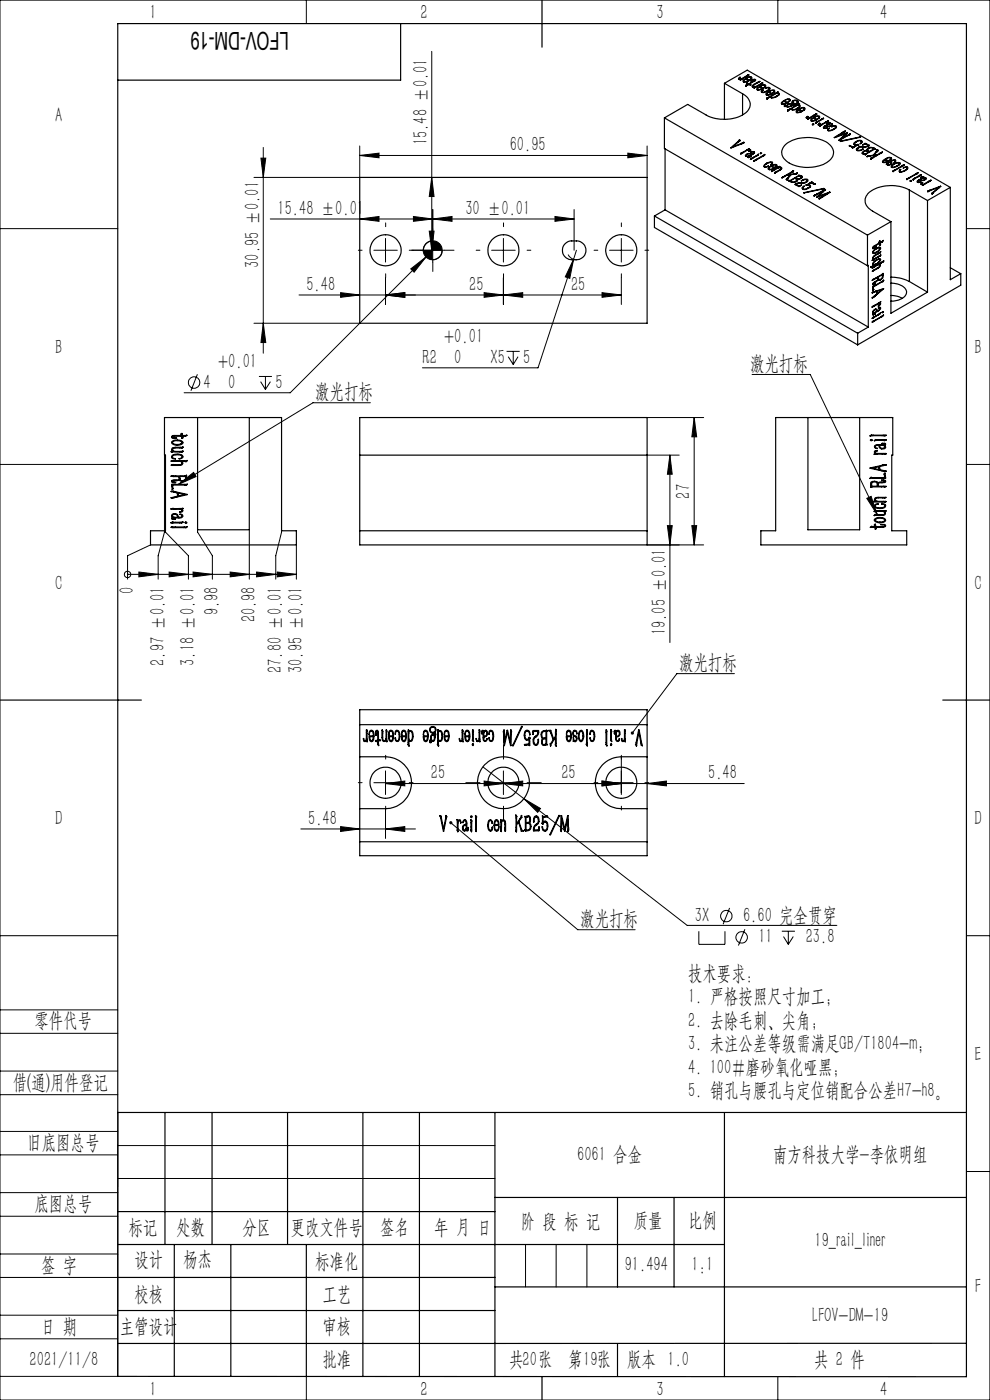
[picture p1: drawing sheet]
<svg xmlns="http://www.w3.org/2000/svg" width="210mm" height="297mm" viewBox="0 0 210 297" stroke-linecap="round" stroke-linejoin="round" font-family="sans-serif">
<defs><g id="words">
<text font-size="5.2" x="61.3" y="6.9" transform="rotate(-180 61.3 6.9)">LFOV-DM-19</text>
<g font-size="4.4">
<text x="31.7" y="4.1">1</text>
<text x="89.2" y="4.1">2</text>
<text x="139.2" y="4.1">3</text>
<text x="186.7" y="4.1">4</text>
<text x="11.7" y="25.9">A</text>
<text x="206.7" y="25.9">A</text>
<text x="90.7" y="30.8" transform="rotate(-90 90.7 30.8)">15.48 ±0.01</text>
<text x="108.1" y="32.1">60.95</text>
<text x="58.9" y="45.6">15.48 ±0.01</text>
<text x="98.7" y="45.6">30 ±0.01</text>
<text x="55" y="56.8" transform="rotate(-90 55 56.8)">30.95 ±0.01</text>
<text x="65" y="61.7">5.48</text>
<text x="99.5" y="61.7">25</text>
<text x="121.1" y="61.7">25</text>
<text x="11.7" y="75.1">B</text>
<text x="89.6" y="77.1">R2</text>
<text x="94.2" y="72.8">+0.01</text>
<text x="96.4" y="77.1">0</text>
<text x="104" y="77.1">X5</text>
<text x="111" y="77.1">5</text>
<text x="206.7" y="75.1">B</text>
<text x="43.2" y="82.4">4</text>
<text x="46.3" y="78.1">+0.01</text>
<text x="48.4" y="82.4">0</text>
<text x="58.5" y="82.4">5</text>
<text x="159.1" y="78.5">激光打标</text>
<text x="66.9" y="84.5">激光打标</text>
<text x="146.4" y="105.8" transform="rotate(-90 146.4 105.8)">27</text>
<text x="11.7" y="125.1">C</text>
<text x="28.4" y="125.9" transform="rotate(-90 28.4 125.9)">0</text>
<text x="206.7" y="125.1">C</text>
<text x="46.4" y="130.5" transform="rotate(-90 46.4 130.5)">9.98</text>
<text x="54.2" y="132.1" transform="rotate(-90 54.2 132.1)">20.98</text>
<text x="141.2" y="134.8" transform="rotate(-90 141.2 134.8)">19.05 ±0.01</text>
<text x="34.9" y="141.3" transform="rotate(-90 34.9 141.3)">2.97 ±0.01</text>
<text x="41.3" y="141.3" transform="rotate(-90 41.3 141.3)">3.18 ±0.01</text>
<text x="59.8" y="142.8" transform="rotate(-90 59.8 142.8)">27.80 ±0.01</text>
<text x="64.2" y="142.8" transform="rotate(-90 64.2 142.8)">30.95 ±0.01</text>
<text x="144" y="142">激光打标</text>
<text x="91.4" y="165.3">25</text>
<text x="119.1" y="165.3">25</text>
<text x="150.2" y="165.3">5.48</text>
<text x="11.7" y="175.1">D</text>
<text x="65.4" y="175">5.48</text>
<text x="206.7" y="175.1">D</text>
<text x="123.1" y="196.3">激光打标</text>
<text x="147.4" y="195.6">3X</text>
<text x="157.6" y="195.6">6.60 完全贯穿</text>
<text x="160.9" y="200.1">11</text>
<text x="170.9" y="200.1">23.8</text>
<text x="145.9" y="207.8">技术要求：</text>
<text x="145.9" y="212.8">1. 严格按照尺寸加工；</text>
<text x="7.3" y="217.9">零件代号</text>
<text x="145.9" y="217.8">2. 去除毛刺、尖角；</text>
<text x="145.9" y="222.8">3. 未注公差等级需满足GB/T1804-m;</text>
<text x="145.9" y="227.8">4. 100#磨砂氧化哑黑;</text>
<text x="206.7" y="225.1">E</text>
<text x="2.7" y="231">借(通)用件登记</text>
<text x="145.9" y="232.8">5. 销孔与腰孔与定位销配合公差H7-h8。</text>
<text x="5.8" y="243.7">旧底图总号</text>
<text x="122.4" y="246.2">6061 合金</text>
<text x="164" y="246.2">南方科技大学-李依明组</text>
<text x="7.3" y="256.8">底图总号</text>
<text x="27.2" y="261.9">标记</text>
<text x="37.4" y="261.9">处数</text>
<text x="51.5" y="261.9">分区</text>
<text x="61.7" y="261.9">更改文件号</text>
<text x="80.6" y="261.9">签名</text>
<text x="92.1" y="261.9">年 月 日</text>
<text x="110.5" y="260.4">阶 段 标 记</text>
<text x="134.4" y="260.4">质量</text>
<text x="145.9" y="260.4">比例</text>
<text x="8.7" y="269.8">签 字</text>
<text x="28.5" y="268.7">设计</text>
<text x="38.9" y="268.7">杨杰</text>
<text x="66.9" y="269">标准化</text>
<text x="132.5" y="269.7">91.494</text>
<text x="146.7" y="269.7">1:1</text>
<text x="172.8" y="264.6">19_rail_liner</text>
<text x="28.5" y="275.9">校核</text>
<text x="68.4" y="275.9">工艺</text>
<text x="206.8" y="274.4">F</text>
<text x="172.3" y="280.6">LFOV-DM-19</text>
<text x="8.7" y="282.9">日 期</text>
<text x="25.4" y="282.9">主管设计</text>
<text x="68.4" y="282.8">审核</text>
<text x="6.3" y="289.9">2021/11/8</text>
<text x="68.4" y="289.9">批准</text>
<text x="108" y="289.9">共 张</text>
<text x="110.8" y="289.9">20</text>
<text x="120.5" y="289.9">第 张</text>
<text x="123.7" y="289.9">19</text>
<text x="133" y="289.9">版本 1.0</text>
<text x="172.7" y="289.9">共 2 件</text>
<text x="31.7" y="296.2">1</text>
<text x="89.2" y="296.2">2</text>
<text x="139.2" y="296.2">3</text>
<text x="186.7" y="296.2">4</text>
</g>
</g></defs>
<g fill="none" stroke="#000" stroke-width=".21">
<path d="M0 0h210v297h-210zM65 0v5M91.6 10.9v42.2M165 0v5M55.4 33.5h1l-.6 4.1zM55.8 31.3v43.6M76.3 33l4.1-.5v1zM76.3 31v6.6h-22.4M76.3 33h61M91.6 37.6l.5 4.1h-1zM133.2 32.5l4.1 .5-4.1 .5zM137.3 31v6.6"/>
<path d="M0 48.5h25M76.3 46.5l4.1-.6v1.1zM79.3 53.1h5M81.8 58.9v5.7M81.8 50.6v5M87.1 57l3.3-2.5-2.6 3.2zM87.6 53.1h6.7M87.7 45.9l4.1 .6-4.1 .5zM91.1 49h1l-.5 4.1zM91.8 46.5l4.1-.6v1.1zM91.8 44.4v11.2M91.8 51.1h-.2a2 2 0 0 0-1.8 2"/>
<path d="M93.2 51.7l-31.6 31.6h-22.5M93.8 53.1a2.04 2.04 0 0 1-2 2M104.3 53.1h5M106.8 58.9v5.7M106.8 50.6v5M117.7 45.9l4.1 .6-4.1 .5zM120.5 54a1.96 1.96 0 0 0 1.8 1.1M121.7 55l-.8 4.1-1-.4zM121.7 55l-7.6 23h-24.5M121.8 46.5h-64.5M121.8 44.4v8.7M122.3 53.1l-.6 1.9"/>
<path d="M129.3 53.1h5M131.8 58.9v5.7M131.8 50.6v5M205 48.5h5M41.9 79.4l-1.4 3.5M53.9 68.6h22.4M54.9 79.9h2.8M55.8 68.6l.6 4.1h-1zM56.3 79.9v2.7M63.4 62.6h68.4M72.2 62.1l4.1 .5-4.1 .5zM81.8 62.6l4.1-.5v1z"/>
<path d="M102.7 62.1l4.1 .5-4.1 .5zM106.8 62.6l4.1-.5v1zM107.5 74.5h2.7M107.8 75.7l1.1 1.6M108.9 74.5v2.8M109.9 75.7l-1 1.6M127.7 62.1l4.1 .5-4.1 .5zM159.5 79.4h12.4l14.2 29.8M0 98.5h25M34.9 96.6v16.3l-1.4 5v5M55.3 81l1 1.6M57.4 81l-1.1 1.6"/>
<path d="M78.6 85.4h-12.2l-28.5 17.4M137.3 88.6h12M137.3 96.6h6.8M142.1 96.6l.5 4h-1zM142.1 96.6v39.7M147.2 88.6l.6 4.1h-1zM147.2 88.6v27M205 98.5h5M31.9 115.6l-4.8 2.3v5M35.1 112.6v.3l4.9 5v5M37.9 102.8l3.2-2.6 .5 .9zM41.9 112.4v.5l3.1 5v5"/>
<path d="M52.9 112.4v10.5M59.7 112.6l-1.2 5.3v5M62.9 115.6v7.3M137.3 115.6h12M141.6 111.5h1l-.5 4.1zM146.8 111.5h1l-.6 4.1zM183.9 105.7l.9-.4 1.3 3.9zM27.1 121.8h.1M27.1 121.8h35.8M29.5 121.4l4 .4-4 .6zM35.9 121.4l4.1 .4-4.1 .6zM41 121.4l4 .4-4 .6z"/>
<path d="M48.8 121.4l4.1 .4-4.1 .6zM54.4 121.4l4.1 .4-4.1 .6zM58.8 121.4l4.1 .4-4.1 .6zM155.8 142.9h-12.2l-9.5 12.6M63.8 175.9h24.3M72.2 175.4l4.1 .5-4.1 .5zM79.3 166h5M81.8 163.5v5.1M81.8 166.2l4.1-.5v1zM81.8 175.9l4.1-.5v1zM81.8 171.6v6.3M81.8 166.2h76.1"/>
<path d="M95.6 174.6l27 22.6h12.1M102.4 162.7l43.4 33.6h31.7M102.7 165.7l4.1 .5-4.1 .5zM104.3 166h5M106.8 166.2l4.1-.5v1zM106.8 163.5v5.1M111.1 169.4l3.6 2.1-.6 .8zM127.7 165.7l4.1 .5-4.1 .5zM129.3 166h5M131.8 160.5v8.1M137.3 166.2l4.1-.5v1zM0 198.5h25"/>
<path d="M148.2 197.6v2.7h5.6v-2.7M154.8 192.6l-1.4 3.5M158 197.1l-1.4 3.5M165.8 197.6h2.8M166.2 198.7l1 1.6M167.2 197.6v2.7M168.3 198.7l-1.1 1.6M205 198.5h5M0 214.2h25M0 219.2h25M0 232.2h25M0 227.2h25"/>
<path d="M25 236v56h-25M0 245h25M0 240h25M0 258h25M0 253h25M25 243h80M25 250h80M205 248.5h5M0 271h25M0 266h25M0 279h25M111.5 264v9"/>
<path d="M118 264v9M124.5 264v9M0 284h25M65 292.1v4.9M153.7 292h.1M165 292v5"/>
<circle cx="41.2" cy="81.2" r="1.21"/>
<circle cx="27.1" cy="121.9" r=".68"/>
<circle cx="154.1" cy="194.3" r="1.22"/>
<circle cx="157.3" cy="198.9" r="1.22"/>
</g>
<g fill="none" stroke="#000" stroke-width=".21" stroke-dasharray="30.5 1.3 1.3 1.3">
<path d="M76.8 53.1h-.8M81.8 48.1v-.8M81.8 58.1v.8M86.8 53.1h.8M89.3 53.1h-2M91.8 50.6v-2M91.8 55.6v2M94.3 53.1h2M101.8 53.1h-.8M106.8 48.1v-.8M106.8 58.1v.8M111.8 53.1h.8"/>
<path d="M126.8 53.1h-.8M131.8 48.1v-.8M131.8 58.1v.8M136.8 53.1h.8M76.8 166h-.8M81.8 161v-.8M81.8 171v.8M86.8 166h.8M101.8 166h-3M106.8 161v-3M106.8 171v3M111.8 166h3"/>
<path d="M126.8 166h-.8M131.8 161v-.8M131.8 171v.8M136.8 166h.8"/>
</g>
<g fill="none" stroke="#000" stroke-width=".25">
<path d="M85 5v12h-60M115 0v10M153.7 17.7v7.6M153.7 17.7l3.8 2.2M153.7 17.7l4.8-2.8 43.1 24.9M156.7 16.6l.1 .2h.3M156.7 16.6v.1M156.8 16.6v.2M156.9 16.4l-.2 .2M156.9 16.4v.1M156.9 16.7v.1M157 16.4l-.1 .3"/>
<path d="M157 16.4h-.1M157 16.4h.1M157.1 16.8v.2M157.4 16.8l-.4 .2 .1-.2M157.4 16.6l-.5 .1M157.4 16.6v.2M157.5 19.9a2.33 2.33 0 0 1 1.6 2.1 2.33 2.33 0 0 1-1.4 2.3 8.3 8.3 0 0 1-7.9 .1l-3.9-2.2-5 2.8M157.5 19.9v4.5M157.8 17.4h-.1M157.8 17.2v.2M157.8 17.3v.1M158.2 18.1v.2"/>
<path d="M158.3 16.7l-.6 .3-.1 .2 .1 .2M158.3 16.7v.1M158.3 16.7l.6 .3M158.3 18.3h-.1M158.3 16.1l-.9 .5M158.3 16.1v.1M158.5 17.6v.2M158.5 17.8h.3M158.5 17.6h.1M158.5 17.6l.3 .1M158.6 15.9l-.3 .2M158.6 15.9v.2"/>
<path d="M158.6 17.9l-.4 .2M158.6 17.1l-.8 .2M158.6 17.1v.1M158.6 17.9v.1M158.7 17.1l-.5-.3-.4 .2v.3M158.7 17.1h-.1M158.7 17.1v.1M158.8 15.9l-1.4 .9M158.8 15.9h-.2M158.8 15.9h.1M158.8 17.8v.2M158.8 17.8l-.2 .1"/>
<path d="M158.8 17.7l.1 .1M158.8 17.7v.2M158.9 17.9l-.6 .4M158.9 17.9l.3 .2v-.2M158.9 17v.1M158.9 17.8v.1M158.9 17.1l-.7 .3h-.5M159 17.8l.2 .1M159 17.8v.2M159.2 17.9v.1M159.3 17.2h.1M159.3 17.2l.7-.3 .1 .2-.2 .1"/>
<path d="M159.3 16.4l.2 .2-.6 .5M159.3 16.4l-.3-.1-.6 .3a.48 .48 0 0 1 .5-.3 .48 .48 0 0 1 .4 .4l-.4 .3M159.3 16.4v.4M159.5 17l-.2 .2M159.5 17v.1M159.7 18.3v.2M159.8 18.4h.4M159.8 18.4v.1M159.9 17.9l-.4 .4 .1 .2h.4M159.9 17.9v.2M159.9 17.2v.1M159.9 17.2l-1 .6"/>
<path d="M160 18.5v.2M160.1 17v.2M160.2 16.9l.1 .1-.1 .1-1.2 .7M160.2 16.9l-.2-.1-.5 .2M160.2 18.6l-.2 .1M160.2 16.9v.2M160.2 18.4v.2M160.4 18.3l-.2 .1M160.4 18.3v.1M160.7 19v.1M160.7 18.9v.2M160.8 19v.1"/>
<path d="M160.9 17.5l-1.2 .7 .1 .2M160.9 17.3l-1 .6M160.9 17.3v.2M161.1 17.3l-.2 .2M161.1 17.3h-.2M161.1 17.3h.1M161.2 18.4l-.5 .3-.2 .2 .2 .2M161.2 18.4l.6 .3M161.2 18.4v.1M161.3 17.8l-.9 .5M161.3 17.8v.1M161.5 17.7l-.2 .1"/>
<path d="M161.5 17.7v.1M161.6 18.8l-.8 .2M161.6 18.8v.1M161.6 19.4v.2M161.6 18.8h.1M161.6 18.8l-.5-.3-.4 .3 .1 .2M161.6 19.5v.1M161.7 17.7l-1.5 .9M161.7 17.6v.1M161.7 17.6l-.2 .1M161.7 17.6h.1M161.7 19.2h.1"/>
<path d="M161.8 18.7v.1M161.8 19.1l-.2 .4M161.8 18.8l-.8 .3h-.3M161.8 19.1l-.1 .1M161.8 19.1v.1M162.3 18.1l.1 .2-.6 .5M162.3 18.1l-.4-.1-.5 .3a.48 .48 0 0 1 .4-.3 .48 .48 0 0 1 .4 .4l-.4 .3M162.3 18.1v.4M162.6 20v.2M162.9 19.2a1.31 1.31 0 0 1-1.3 .3M162.9 19.2v.1M163.1 19.5l-.6 .4 .1 .3"/>
<path d="M163.1 19.5l.6 .3M163.1 19.5v.1M163.2 18.8v.2M163.2 18.6l.1 .1a1.4 1.4 0 0 1-1.8 .7l.2-.2M163.2 18.6h-.5l-.4 .2 .8-.1 .1 .2-.3 .3M163.2 18.6v.4M163.5 19.9l-.8 .2M163.5 19.9v.1M163.6 19.9l-.6-.3-.3 .2v.3M163.6 19.9v.1M163.6 19.9h-.1M163.7 19.8v.1"/>
<path d="M164.2 19.2l.1 .1a1.5 1.5 0 0 1-1.4 .9h-.3M164.2 19.2l-.2-.1-.7 .3a.63 .63 0 0 1 .9 0l-.5 .4M164.2 19.2v.4M164.7 19.7v.1M164.7 19.7l-1.7 .9M164.9 19.6l-.2 .1M164.9 19.6v.2M165 19.5l-.1 .2 .3 .1M165 19.5l-.1 .1M165 19.5h.1M165.2 19.8l.1 .1a1.65 1.65 0 0 1-1.8 .8v-.2M165.2 19.8v.4"/>
<path d="M76.3 37.6h61v31h-61zM140.9 25l43.1 24.9M140.9 25v6.5l43.1 24.9M141.1 31.6v12.9M155.4 31.1v.2M156.6 30l-1.6 1.4 2.3-.9M156.6 30v.1M156.8 29.7l-.2 .3M156.8 29.7v.2M156.8 29.7h.1M156.9 29.7l.1 .2-1.6 1.2M156.9 29.7v.2"/>
<path d="M157.1 32.6h.1M157.2 32.6h-.1M157.2 32.6h.1M157.2 32.5v.1M157.3 30.4l-1.9 .7M157.3 30.4v.1M157.6 30.3l-.3 .1M157.6 30.3v.1M157.7 30.2l-.1 .1M157.7 32.2l-.5 .3M157.7 30.2v.2M157.7 32.2v.1"/>
<path d="M157.7 30.4l-.4 .1M157.8 30.2v.1M157.8 30.2l-.1 .2M157.8 30.2h-.1M158.3 33.2h.4M158.3 33v.2M158.3 33.1h.5M158.3 33.1v.1M158.5 31.9l-1.4 .7M158.5 31.8l-.8 .4M158.5 31.8v.1M158.5 32.6h.5l.4 .1"/>
<path d="M158.5 32.6l-.4 .3 .2 .3M158.5 32.6v.1M158.6 31.7l-.1 .1M158.6 31.7v.2M158.7 33.2v.2M158.8 33.3v.1M158.8 31.6l-.2 .1M158.8 31.6v.2M158.8 33.1v.1M158.8 33.1h.1M158.8 31.5v.2h.3l.1 .2-.3 .2 .2-.2h-.6M158.8 31.5v.1"/>
<path d="M158.8 31.5v.2M158.9 33.1v.1M159 33.3h.1M159.1 31.9v.1M159.2 33.8h.1M159.3 33.1v.1M159.3 33.1l-.3 .2M159.3 33.2l-.5 .2-.2-.1 .1-.1M159.3 33.7l-.1 .1M159.3 33.7v.1M159.3 32.8a.61 .61 0 0 0-1 .3M159.3 32.8v.1"/>
<path d="M159.3 32.8l-.4 .3M159.4 33.6l-.1 .1M159.4 33.6v.2M159.4 32.7h.1M159.4 32.7v.2M159.5 32.7v.1M159.7 32.7l-.9 .6h.2M159.7 32.6v.1M159.7 32.6l-.2 .1M159.8 33.4l-.4 .2M159.8 33.4v.1M159.9 32.4v.2"/>
<path d="M160 32.2v.3l-.3 .2M160 32.2l-.7 .1a.3 .3 0 0 1 .4-.1 .3 .3 0 0 1 .2 .3l-.2 .1M160 32.2v.3M160 34v.2M160.4 33l-.6 .4M160.4 33v.1M160.5 33.8l-.5 .2M160.5 33.8v.1M160.8 32.8l-.4 .2M160.8 32.8v.1M160.8 32.7l.1 .2M160.8 32.7v.1"/>
<path d="M160.8 32.7v.2M160.9 32.9l-1.7 .9M161.3 32.5h.3zM161.3 32.5v.1M161.8 33l-1.3 .8M161.8 33v.1M162.1 32.8l-.3 .2M162.1 32.8v.2M162.2 33l-2.3 1.2 .1-.2M162.2 35.4h-.1M162.2 32.8v.2M162.2 35.2v.2"/>
<path d="M162.2 32.8h-.1M162.2 35.3v.2M162.7 34.6l-.7 .6 .1 .2M162.7 34.6v.1M162.7 20.8v.2M162.7 20.1v.1M162.9 35.3h-.7M162.9 35.3h.1M163 35.2l-.6 .3-.3-.1M163 35.2l-.1 .1M163 35.2v.1M163 20.6l-.3 .2"/>
<path d="M163 20.6v.1M163.1 35.7v.2M163.1 35.9h.1M163.2 35.9v.1M163.5 20.5h.1M163.5 20.5v.1M163.5 20.5l-.8 .5M163.5 35.2l-.6 .5 .2 .2M163.5 35.2v.1M163.6 20.5v.2M163.7 20.6v.2M163.7 35.2a.65 .65 0 0 1 1 0l-.4 .3"/>
<path d="M163.7 35.2v.1M163.7 36.3v.1M163.7 35.2l.6 .3M163.8 34.6v.1M163.8 36.2l-.1 .2M163.8 36.2v.1M163.8 36.3l-.1 .1M163.8 34.4h-.4l-.7 .2M163.8 34.4l.1 .3-.4 .2 .3-.3a.45 .45 0 0 0-.8 0l-.7 .4-.1 .3M163.8 34.4v.3M163.9 35.8l-.7 .1M163.9 35.8h.1"/>
<path d="M164 35.7v.1M164 35.7l-.1 .1M164 35.8l-.5 .2-.4-.1M164.3 35.5v.2M164.3 36.7h.1M164.3 35.9l-.5 .3M164.3 35.9v.2M164.4 36.5l-.1 .2M164.4 36.5v.2M164.7 34.9l-.6 .1-.6 .2M164.7 34.9l.2 .2-.6 .5-.7-.3-.5 .3 .1 .3M164.7 35.3h.1"/>
<path d="M164.7 34.9v.5M164.8 36.4l-.4 .1M164.8 36.4v.1M164.9 20.3l.2-.2a.3 .3 0 0 0-.2-.4 .3 .3 0 0 0-.4 .2l-.8 .5v.2M164.9 20.3l-.6 .3h-.6M164.9 20.3v.1M165 35.6l-.7 .3M165 35.6v.1M165.2 35.6l.5 .1-.4 .4M165.2 35.5v.1M165.2 35.5l-.2 .1M165.2 35.6l-1.4 .7"/>
<path d="M165.3 35.4l-.1 .1M165.3 35.4v.2M165.3 35.3v.2h.4M165.3 36.1l-.5 .3M165.3 35.3v.1M165.3 35.3v.2M165.3 36.1v.1M165.7 35.7v.2M165.7 35.5l.2 .2-.2 .2-1.3 .8M165.7 35.5v.4M165.9 21.9l-.1 .2M165.9 37.6v.1"/>
<path d="M166 22v.1M166 37.6h-.1M166 37.6v.1M166.4 30.9a8.1 8.1 0 0 1 8.8-.8 2.37 2.37 0 0 1 1.2 3.4 7.1 7.1 0 0 1-6.9 1.8 4.2 4.2 0 0 1-3.7-2.7v-.6zM166.4 21.4l.6 .3M166.4 21.4v.1M166.5 22.4l-.1 .2 .4-.1a.92 .92 0 0 0 1.3-.1M166.5 22.4l-.1 .2M166.5 37.3l-.5 .3M166.5 37.3v.1M166.6 22.3l-.2 .2h.3M166.6 22.3l-.1 .1"/>
<path d="M166.6 22.3h.1M166.7 22.5v.1M166.8 21.8l-.8 .2M166.8 22.4l-.1 .1M166.8 21.8v.1M166.8 22.4v.1M166.8 21.8h.1M166.9 21.8l-.6-.3-.3 .2v.3M166.9 21.8v.1M167 21.7v.1M167 22.5v.2M167 37.8l-.2 .3 .3 .1"/>
<path d="M167 38.2h.1M167 37.8v.4M167.1 38.2h.1M167.1 22.6v.1M167.1 37v.1M167.3 22h.7M167.3 22l-.5 .4M167.3 22v.2M167.4 38.3v.1l.2 .1M167.4 38.3h.1M167.4 38.3v.1M167.5 21.3v.2"/>
<path d="M167.5 23.2v.1M167.5 21.1h.1a1.5 1.5 0 0 1-1.9 .9l.2-.3 .5-.3M167.5 21.1l-.4-.1-.6 .3a.56 .56 0 0 1 1 0l-.5 .4M167.5 21.1v.3M167.5 38.3v.2M167.6 38.4l.7 .2 .5-.2M167.6 38.4l1-.6 .5 .3-.3 .3M167.6 38.4v.1M167.7 37.1h-.7l-1.1 .6v-.1M167.7 37.1l-.7 .7M167.7 37.1v.1M167.8 22.4l-.7 .2"/>
<path d="M167.8 22.4h.1a.4 .4 0 0 0-.4-.4 .4 .4 0 0 0-.4 .3l-.1 .1 .1 .2M167.8 22.4v.1M167.9 23.1v.1M167.9 23l-.8 .5v-.2l.4-.1M167.9 23v.2M167.9 36.5v.1M167.9 36.5l-1.4 .8M167.9 23v.1M168 22.3v.1M168 36.6l-.9 .4M168 22l.1 .3 .3-.1M168 22v.4"/>
<path d="M168 23.1v.2M168 23.2v.1M168.1 21.9h.1M168.1 21.7v.2M168.1 22.3v.1M168.1 23.2v.1M168.2 21.4l.4-.2 .6 .2M168.2 21.4a.35 .35 0 0 0-.2 .4 .35 .35 0 0 0 .4 .2v.2M168.2 21.4v.1M168.3 36.2l-.4 .3M168.3 36.4l-.3 .2M168.3 36.2v.2"/>
<path d="M168.4 22.2v.1M168.4 22.3l-.3 .1M168.4 22.1v.2M168.5 36.9l-1.4 .1M168.5 21.9v.4M168.5 36.9v.1M168.5 37h-.7l-.8 1 .1 .2M168.7 37.7l.8-.4 .5 .2-.1 .3M168.7 37.7l.3 .2M168.7 37.7v.2M168.8 39.1l.7 .3M168.8 38.4v.2"/>
<path d="M168.8 39.1v.1M168.9 38.9l-.3 .2 .9 .5 .5-.3M168.9 38.9v.1M169 39l-.2 .1M169 36.8l-.5 .1M169 36.8v.1M169 37.9v.2M169.1 23.8l-.1 .1M169.1 21.9l.1-.1a.55 .55 0 0 0-.5-.5 .55 .55 0 0 0-.6 .4l.4 .2M169.1 21.9h-.6M169.1 21.9h.1M169.1 23.7v.2"/>
<path d="M169.1 38.2v.2M169.1 38.3h.1M169.1 36.7l-.2 .3h-.4M169.1 36.7v.1M169.1 36.7l-.1 .1M169.1 22.2l-1.6 1M169.1 22.2v.2M169.2 21.4l.2 .2-.1 .2-.7 .3-.2 .2M169.2 21.4v.1M169.2 38.1a1.02 1.02 0 0 1-1.6 .4M169.2 38.1v.1M169.2 21.7l.1 .1"/>
<path d="M169.3 22.9l.1-.1a.26 .26 0 0 0 .1-.4 .26 .26 0 0 0-.4 0l-1 .5v.3M169.3 22.9l-.7 .3h-.5M169.3 22.1l-.2 .1M169.3 22.1v.2M169.3 22.9v.1M169.4 22.2l-.1 .1h.3M169.4 37.2l-1.9 1.1M169.4 22.2h.1M169.4 37.2v.2M169.4 22.1v.1M169.4 22.1h-.1M169.4 22.1h.1"/>
<path d="M169.5 39.4v.2M169.5 23.2l.6 .3M169.5 23.2v.2M169.6 22.3l.2 .1a1.74 1.74 0 0 1-1.8 .8l-.1-.1M169.6 22.3v.5M169.7 39.4h-.2M169.7 39.4v.1M169.7 37.2l-.3-.1v.1M169.7 37.2l.2 .1M169.7 37.2v.2M169.9 37.8l-.7 .2-.2-.1M169.9 37.8v.1"/>
<path d="M169.9 37.3l.2 .1M169.9 37.3v.1M169.9 38.8l-1 .1M169.9 38.8h.3M169.9 23.6v.1M169.9 38.8v.1M170 23.6l-.6-.3-.3 .4 .8-.1M170 23.6v.1M170 39.2v.1M170 39.2l-.3 .2M170 23.6h-.1M170 37.6v.1"/>
<path d="M170.1 37.4l.1 .1a1.02 1.02 0 0 1-1 .6M170.1 23.5v.1M170.1 37.4v.3M170.2 38.8v.1M170.3 38.2l-.3 .2a.82 .82 0 0 1 1.2-.1l-.1 .2M170.3 39.9v.2M170.3 38.2h.1M170.5 39.5v.1M170.6 39.5l-.3 .3 .1 .3M170.6 39.5h-.1M170.6 39.5h.1M170.6 23.1v.2"/>
<path d="M170.6 22.9l.1 .1a1.5 1.5 0 0 1-1.4 .9l-.4-.1v-.1l.3-.4 .3-.1M170.6 22.9l-.2-.1-.7 .3a.58 .58 0 0 1 .9 0l-.5 .4M170.6 22.9v.4M171 24.9l.1 .2h.4M171 24.9v.1M171.1 39.2v.1M171.1 39.2h.1M171.1 38.5l-.9 .3M171.1 38.5v.1M171.2 24.9v.2M171.2 39.2v.1M171.2 39.3l.6 .1-.4 .5"/>
<path d="M171.2 39.3h-.1M171.2 24.8l-.2 .1M171.2 24.8h.1M171.2 25v.1M171.2 38.3v.2M171.3 38.1l.1 .1a1.4 1.4 0 0 1-1.8 .6l-.6 .2M171.3 38.1l-.6-.1-.4 .2M171.3 38.1l-.1 .3M171.3 39.2l.5 .1M171.3 39.2v.1M171.3 24.7l-.1 .3M171.3 24.7l-.1 .1"/>
<path d="M171.3 24.7h.1M171.4 39.9l-.5 .2h-.5M171.4 39.9v.1M171.5 25.1v.2M171.6 39l-.4 .2M171.6 39v.1M171.8 24.9l-.6 .1M171.8 24.9v.1M171.8 39.5v.2M171.8 39.3l.1 .1a1.13 1.13 0 0 1-1.8 .5l.4-.4M171.8 39.3v.4M171.8 38.8l-.2 .2"/>
<path d="M171.8 38.8v.1M172.1 38.7l-.3 .1M172.1 38.7v.1M172.2 25.6l-.1 .1M172.2 25.5v.2M172.2 38.6v.1M172.2 38.6l-.1 .1M172.2 38.6v.2M172.2 38.7l.1 .1M172.2 25.6v.1M172.2 38.7v.2M172.3 38.8h.2"/>
<path d="M172.3 38.8v.1M172.4 26.3v.2M172.5 38.8l.1 .1M172.5 38.8v.2M172.6 26.3l-.2 .2h-.1l.1-.2M172.6 26.3h-.2M172.6 26.3v.1M172.6 38.9h.1M172.6 38.9v.1M172.6 25h-.1a.49 .49 0 0 0-.4 .7M172.6 25l.6 .3M172.6 25v.1"/>
<path d="M172.7 38.9h.1M172.7 24.4l-.9 .5M172.7 24.4v.1M172.7 38.9v.2M172.8 38.9v.1M172.8 38.9v.2M172.8 39l.1 .1-.9-.3-.7 .4M172.8 39v.1M173 24.4l-1.5 .9M173 24.2l-.3 .2M173 24.2v.2M173 25.4l-.8 .2"/>
<path d="M173 25.4v.1M173.1 25.4l-.6-.3-.3 .2v.3M173.1 25.4h-.1M173.1 25.4v.1M173.1 24.2l-.1 .2M173.1 24.2h-.1M173.1 24.2h.1M173.2 25.3v.1M173.4 25.8v.2M173.6 26.4v.2h.4M173.6 26.4v.1M173.7 26.4v.2"/>
<path d="M173.7 24.7l.2 .1a1.9 1.9 0 0 1-1.8 .9M173.7 24.7l-.4-.1-.5 .3a.62 .62 0 0 1 .9 0l-.5 .4M173.7 24.7v.4M173.8 26.2l-.2 .2M173.8 26.2v.1M173.8 26.5v.1M173.9 26.1l-.2 .2 .1 .2M173.9 26.1l-.1 .1M173.9 26.1v.1M174 26.6v.1M174.3 26.5l-.3 .2M174.3 26.4l-.5 .1"/>
<path d="M174.3 26.4v.1M174.3 25.3l-.9 .5M174.3 25.3v.1M174.4 25.2l-.1 .1M174.4 25.2v.1M174.5 25.3l-1.5 .9v-.2l.4-.2M174.7 25.1l-.2 .2M174.7 25.1h.1M174.7 25.1l-.3 .1M174.8 27v.2M174.9 27.1h.5M174.9 27.1v.1"/>
<path d="M175 26.7l-.3 .4 .4 .1 .3-.1M175 26.7v.1M175.2 25.9l-.9 .5M175.2 25.9v.1M175.4 26.6v.1M175.4 27.1v.1M175.4 27.1h.1M175.5 25.7l-.3 .2M175.5 25.7v.2M175.5 26.2h.1M175.7 25.6l-.2 .3-1.2 .6M175.7 25.6l-.2 .1"/>
<path d="M175.7 25.6v.1M175.7 27.5v.2M175.7 26h.4l-.1 .2M175.7 26l-.2 .2M175.7 26v.1M175.7 27.6v.1M175.8 26.3l-.8 .4M175.8 26.3v.1M175.8 27.3v.1M175.9 27.2l-.2 .4M175.9 27.2l-.1 .1M175.9 27.2v.1"/>
<path d="M175.9 26.1l-.1 .2M175.9 26.1l-.5 .1h.1M175.9 26.3h.4l.1 .2M175.9 26.3l-.5 .3M176 26.1v.2M176 26.2h.5M176 26.2v.1M176.4 26.5l-.5 .2-.5-.1M176.4 26.5v.1M176.5 26.2l.1 .1a.84 .84 0 0 1-1.4 .4l-.4 .2 .1 .2M176.5 26.2v.4M177 27.3a1.07 1.07 0 0 1-1.3 .3"/>
<path d="M177 27.3v.1M177.3 26.7l.1 .1a1.64 1.64 0 0 1-1.8 .9v-.3l.2-.1M177.3 26.7l-.9 .2 .8-.1v.3l-.2 .2M177.3 26.7v.5M177.5 29h.1M178.3 29.9v.1M178.4 29.9h-.1M178.4 29.9v.1M178.4 29.5v.1M178.6 28.2l-1.6 1 2.5-.9M178.6 28.2v.1M178.7 28.1l-.1 .1"/>
<path d="M178.7 28.1v.1M179 27.9l-.3 .2M179 27.9v.1M179.2 27.8h.2l-1.9 1.2M179.2 27.8l-.2 .1M179.2 27.8v.1M179.5 28.3l-1.6 1.4 2.3-1.1M179.5 28.3v.2M179.7 28.1l-1.3 1.4M179.7 28.1l-2.2 .9M179.7 28.1v.1M180 28.6l-1.6 .9"/>
<path d="M180 28.6v.1M180.2 30.9l.1 .1M180.2 30.9l.8 .3M180.2 28.5l-.2 .1M180.2 28.5v.1M180.2 30.9v.1M180.3 31l.6 .3v.1M180.4 28.4l-.2 .2M180.4 28.4l-.2 .1M180.4 28.4h.1M180.9 31.3v.1M181 31.2v.1"/>
<path d="M181.2 30.7l.5 .1M181.3 30.5v.2M181.3 30.7h-.1M181.4 30.6l.4 .1M181.4 30.6v.2M181.6 30l-.4 .3v.4M181.6 30v.1M181.7 30.8l-.7 .4M181.7 30.8v.1M181.8 30.7v.1M181.8 31.7v.2M181.8 31.9h.1"/>
<path d="M181.9 30.8l-1 .6M181.9 30.8h.1M181.9 30.7h.1M181.9 30.7h-.1M181.9 30.7v.1M181.9 31.8v.2M182 30.7v.1M182 30.8h.1M182.2 31.2l-.4 .3a.37 .37 0 0 0 0 .5 .37 .37 0 0 0 .5 0l.7-.4M182.2 31.2v.1M182.4 29.1h.2l-4.3 .8M182.4 29.1h.1"/>
<path d="M182.4 29.1l-4 .8M182.5 30.5l.1-.2a.34 .34 0 0 0-.1-.4 .34 .34 0 0 0-.4 0l-.8 .4 .1 .3M182.5 30.5h.1M182.7 29.8l.2 .4-.4 .3M182.7 29.8h-.4l-.7 .2M182.7 29.8v.2M182.7 30.1v.2M182.7 30.3h.1M182.9 31.2a.91 .91 0 0 0-1.1 .5l.1 .1M182.9 31.1l-.7 .1M182.9 31.7l-.4 .2-.6-.1M182.9 31.1h.3"/>
<path d="M182.9 31.1v.1M182.9 31.7h.1M183 31.6v.1M183 32.4v.2M183 31.6l-.1 .1M183.2 32.1l-.3 .2a.49 .49 0 0 0 .6 .5l.1 .1v-.2M183.2 32.2l-.2 .3 .2 .1M183.2 32.2l.5-.2 .6 .2M183.2 31.1v.1M183.2 32.1v.1M183.2 32.6l.3 .1M183.2 32.6v.1"/>
<path d="M183.4 30.4h.3M183.4 30.4l-.4 .3 .6-.2 .6 .4M183.4 30.4v.1M183.5 32.7v.1M183.6 32.7v.1M183.7 30.4l.7 .4M183.7 30.4v.2M183.7 31.9l-.5 .2M183.7 31.9h.1M183.7 31.9v.1M183.8 31.9v.1M184 32h-.1"/>
<path d="M184 31.8v.3M184 31l-.8 .1M184 31v.1M184.2 31.4l-.4 .5M184.2 33h.4M184.2 33l-.3 .2 .7-.1M184.2 31.4v.2M184.2 33v.2M184.2 30.9l-.2 .1M184.2 30.9v.1M184.3 32.1l-.3-.2a.95 .95 0 0 1 1.4-.3l-1 .5M184.3 32.1h.1"/>
<path d="M184.3 32.1v.1M184.3 32.2l-.8 .5M184.3 32.2v.1M184.4 30.8v.1a1.91 1.91 0 0 1-1.5 .3M184.4 30.8v.1M184.4 32.1v.1M184.6 33v.1M184.7 33.5v.3M185.1 33.4l-.4 .1M185.1 33.4v.1M185.1 33.5l-.4 .3M185.2 31.3h-.5l-.5 .1"/>
<path d="M185.2 31.3l.2 .1M185.2 31.3v.2M185.2 32.9l-.6 .1M185.2 32.9v.1M185.4 32.9v.1M185.4 31.4l.3 .1M185.4 31.4v.3M185.7 31.5v.2l-.2-.1-1.9 1.1M185.7 31.5v.2M185.9 32.1l-.7 .8M185.9 32.1v.2M185.9 32.9l-1.3 .2"/>
<path d="M185.9 32.9l-.8 .5M185.9 32.9v.2M186 31.7l.3 .2-.3 .3M186 31.8l-.1 .3M186 31.7v.1M186 32.2h.1M186 31.9v.3M186 32.2l-.6 .7M186.1 32.8v.1M186.1 32.8l-.7 .1M186.7 32.5v.1M186.7 32.5l-.6 .3"/>
<path d="M187 32.3v.2M187 32.3l-.3 .2M187.2 32.2l-2.1 1.3M187.2 32.2l-.2 .1M187.2 32.2v.1M187.4 34.4l-.1 .1M187.4 34.3v.2M187.4 34.4v.1M187.9 33.8l-.6 .2-.1 .3 .1 .2M187.9 33.8v.1M187.9 33.8l.6 .3M188.1 34.9l-.1-.1 .7-.4-.4 .4v.1"/>
<path d="M188.3 34.2l-.9 .2M188.3 34.2v.1M188.3 34.8v.2M188.3 34.2l-.6-.3-.3 .3v.2M188.3 34.2h.1M188.3 34.9v.1M188.5 34.1v.1M188.5 34.2l-.7 .3h-.5M188.9 33.4l.2 .4-.6 .4M188.9 33.4h-.5l-.4 .3a.51 .51 0 0 1 .9 .1l-.4 .3M188.9 33.4v.5M189 34.6v.1"/>
<path d="M189 34.7l-.7 .2M189 34.3v.3M189 34.7v.2M189.1 34.7v.1M189.1 34.2v.3a.46 .46 0 0 1-.1 .5 .46 .46 0 0 1-.6 0l-.3-.2M189.1 34.1l-.2 .3 .1 .2M189.1 34.1v.1M189.2 35.5h.1M189.2 35.3v.2M189.2 35.2a1.29 1.29 0 0 1 1.5-.5 1.25 1.25 0 0 1-1.5 .6zM189.5 36.2v.2M189.6 34.8v.1"/>
<path d="M189.8 36.1l-.3 .1M189.8 36.1v.1M189.9 34l.1 .1-.3 .4 .2-.3a.46 .46 0 0 0-.8 0M189.9 34l-.8 .1M189.9 34v.3M190.3 35.2v.1M190.7 34.7l.1 .2M190.8 36.3v.2M190.9 34.5v.1a1.62 1.62 0 0 1-1.9 .8l.6-.6M190.9 34.5h-.4l-.9 .3M190.9 34.5v.4M190.9 36.4v.1"/>
<path d="M190.9 36v.1M191 35.9l-.1 .5M191 35.9l-.1 .1M191 35.9v.1M191.3 35.2l-1.5 .9M191.3 35.2v.1M191.5 35.1l-.2 .1M191.5 35.1v.1M191.8 35l-.2 .2-2.1 1.2M191.8 35h-.1M191.8 35l-.3 .1M192.1 36a1.07 1.07 0 0 1-1.2 .4"/>
<path d="M192.1 36v.1M192.4 37.9v.2M192.4 35.5l.2 .1a1.64 1.64 0 0 1-1.8 .8l-.1-.2 .2-.2M192.4 35.5l-.3-.1-.5 .2 .7-.1 .1 .2-.3 .3M192.4 35.5v.4M192.7 37.8l-.3 .1M192.7 37.8v.1M193.1 38.3l-.1 .1 .3-.1M193.1 38.3h.2M193.1 38.3v.1M193.3 38.3v.1M193.7 38v.2"/>
<path d="M194.1 37.8l-.4 .2M194.1 37.8v.1M194.2 36.9l-1.5 .9M194.2 36.9v.1M194.5 36.8l-.3 .1M194.5 36.8v.1M194.7 36.7l-2.3 1.4M194.7 36.7l-.2 .1M194.7 38.5v.2M194.7 36.7h.1M194.8 38.6h.4M194.8 38.6v.1"/>
<path d="M194.9 38.2l-.4 .3a.48 .48 0 0 0 .8 .1h-.1M194.9 38.2v.1M195.1 37.2l-1 .6M195.1 37.2v.2M195.2 38.2l-.4 .1v.3M195.2 37.1l-.1 .1M195.2 37.1v.2M195.2 37.3l-1.5 .9v-.2M195.2 38.1v.1M195.2 38.6h.1M195.4 39l.4 .2M195.4 39v.1"/>
<path d="M195.4 37l-.2 .3M195.4 37l-.2 .1M195.4 37v.1M195.4 37.6v.1M195.5 39v.2M195.6 38.8l-.2 .2M195.6 37.5h.3l.1 .1M195.6 37.5l-.2 .1M195.6 37.5v.1M195.6 38.8v.1M195.6 39v.2M195.6 37.7l-.7 .5"/>
<path d="M195.6 37.7v.1M195.7 38.7l-.1 .3M195.7 38.7l-.1 .1M195.7 38.7v.1M195.8 39.2v.1M195.8 37.5l-.2 .2M195.8 37.5l-.5 .2 .1-.1M195.9 37.6v.2M195.9 37.7h.5M195.9 37.7h.1M196 37.6l-.1 .1M196.1 39h-.5"/>
<path d="M196.1 39v.1M196.3 38v-.2l-.3-.1-.8 .4M196.3 38l-.6 .2-.5-.1M196.3 38v.1M196.3 37.9v.2M196.4 37.7v.1a.76 .76 0 0 1-1.2 .4M196.4 37.7v.4M197 38.4l-.9 .6M197 38.4v.2M197.3 38.3l-.3 .1M197.3 38.3v.1M197.3 38.4l-1.5 .9"/>
<path d="M197.4 38.3l-.1 .1M197.4 38.3h.1M197.5 38.2l-.1 .1M197.5 38.2l-.2 .1M197.5 38.2v.1M199.2 39.7l-2 .8M199.2 39.7l-1.3 1.1M199.2 39.7v.2M199.5 39.5l-1.7 1.6M199.5 39.5l-2.3 .9M199.5 39.5v.1M201.6 39.8l-4.9 2.7"/>
<path d="M201.6 39.8v19.5l2.2-1.2M119.7 51.9l1-.7 1.6-.1a1.99 1.99 0 0 1 2 2 1.99 1.99 0 0 1-2 2h-1a1.99 1.99 0 0 1-1.8-1.1 1.99 1.99 0 0 1 .2-2.1zM138.8 45.8l43.1 24.9M138.8 45.8v2.5l43.1 24.9M141.1 44.5l43.1 24.9M141.1 44.5l-2.3 1.3M170.4 40.1v.1M170.5 40.9h.1M170.6 40.8l-.1 .1M170.6 40.8v.1M172.7 41.5v.1M172.8 41.4l-.1 .1"/>
<path d="M172.8 41.4v.1M173.3 41.1l-.5 .3M173.3 41.1v.1M173.6 41.7v.1M173.7 42.2h.1M173.8 42.1l-.1 .1M173.8 42.1v.1M174 41.9l-.2 .2M174 41.9v.2M174.6 40.5l-1.9 1M174.6 40.5l-1.4 1.3 2.3-.8M174.6 40.5v.2"/>
<path d="M174.6 40h.2l-.2 .1M174.6 40.1l-4 .8M174.6 40l-4 .8M174.6 40v.1M175 40.2h.1l-1.5 1.5M175 40.2l-1.7 .9M175 40.2v.1M175.5 41l-1.5 .9M175.5 41v.2M176 40.7l-2.2 1.5M176 40.7l-2.4 1M176 40.7v.1"/>
<path d="M184 56.4l.2-.1v13.1M184 49.9v6.5M184.8 56.6l-.1 .1 .3 .2M184.8 56.6l.3 .2M185 55.2h.1M185 56.5l-.2 .1M185 56.5l.4 .2M185.1 57.5l-.1 .1 .1-.1M185.1 53.6l.3 .2 .5-.2M185.1 52.6h.2M185.1 53.5l.2 .1M185.1 56.1l.1 .1"/>
<path d="M185.1 55.9l.1 .1M185.1 57.5h.1M185.1 54.8l.2 .2M185.1 54.8l.2 .1M185.1 56.8l-.1 .1M185.1 53.4l.1 .1M185.1 54.9l.2 .1M185.1 55.1l.1 .1M185.1 52.5l.1 .1M185.1 54.6l.1 .1M185.2 55l-.2 .2M185.2 55h.1"/>
<path d="M185.2 53.5l-.1 .1M185.2 54.8h-.1M185.2 56l.1 .2 .4-.1M185.2 55.2h-.1M185.2 59.2l.2 .1M185.3 55h-.1M185.3 60h.1M185.4 56.7l-.3 .1M185.5 52.2h.1M185.5 52.2l-.3 .4M185.5 54.2l.1 .1M185.6 52.5v.1"/>
<path d="M185.6 54.3l-.4 .4M185.6 56.1h.1M185.7 55.3h.1M185.7 59.8h.1M185.7 55.3l-.5 .7M185.7 55.3l.9-.3a.59 .59 0 0 1-.4 .8l.1-.1M185.8 59.8l-.4 .2M185.8 52.4h.1M185.8 53.5l.1 .1M185.8 52.4l-.6 .2M185.8 52.4l-.2 .2M185.8 52.7l.1 .1"/>
<path d="M185.9 52.8l.7-.2a1.25 1.25 0 0 1-1.3 1l-.1-.1M185.9 52.8l-.4 .3-.3 .4M185.9 55.9l-.9 .6M185.9 55.9l.4 .3M186.1 55.9h.1M186.1 55.9h-.2M186.1 55.9l.3 .2M186.1 56.9h.1M186.1 58.8h.1M186.2 59.3l.1 .2 .5-.1M186.2 58.8a1.08 1.08 0 0 1-1 1.2l-.1 .4 .4-.1M186.2 59.3h.2"/>
<path d="M186.2 56.9l-1.1 .6M186.2 58.8l-.8 .5M186.2 59.4l-.4 .4M186.2 59.1l.2 .1M186.3 58.7h.1M186.3 53.8h.1M186.3 54.5h.1M186.3 56.2l-.9 .5M186.3 55.7h.1M186.3 53.8l-.7 .5M186.3 54.5l-1.1 .7M186.3 58.7l.1 .5"/>
<path d="M186.4 52.5l.2 .1M186.4 56l.1 .1M186.4 56.1a.25 .25 0 0 1 .2 .2 .25 .25 0 0 1-.1 .3l-1.4 .9M186.4 54.9l.4 .2M186.4 56.1l-.1 .1M186.4 52.5l.4 .1M186.4 56h.1M186.4 56l.4 .2M186.5 51.6l.1 .1M186.5 53.6l.2 .1M186.5 54.3l.2 .1M186.5 51.3l.2 .1"/>
<path d="M186.5 51.4l.2 .1M186.5 51.5l.2 .1M186.5 55.9l.1 .1M186.5 51.5l.2 .2M186.6 51.7v.2M186.6 56l.2 .2M186.6 51.7l.2 .1M186.6 51.9l.1 .1M186.7 51.3v.1M186.7 51.3v-.2l-.2 .4-1 .6a.37 .37 0 0 0-.3 .3 .37 .37 0 0 0 0 .4l.4-.2M186.7 54.4l.1-.3-1.2 .8h-.3l-.1-.2M186.7 53.7l-.4 .1"/>
<path d="M186.7 53.7l.1-.3-1.5 .9-.2 .5M186.7 54.4l-.4 .1M186.7 51.4v.1M186.7 51.2v.1M186.7 59.3l.1 .1M186.7 51.6h.1M186.7 51.6v.1M186.7 51.5h.1M186.7 51.7h.1M186.8 56.2l-.1 .3-.5 .4M186.8 51.7l-.3-.1-1 .6M186.8 51.7v.1"/>
<path d="M186.8 55.1l-.5 .6M186.8 55.1v-.1a1.48 1.48 0 0 0-1.7 1.2l.2 .1 .4-.2M186.8 52.6l-.4 .6-.5 .4M186.8 52.6v-.1a1.5 1.5 0 0 0-1.7 1.1M186.8 51.8l-.1 .2M186.8 51.5l-.1 .1M186.9 55.7v.1M186.9 55.8l-.3 .2M187 59.8h.1M187 59.8l-1.8 1.1M187 51.3h.2M187.1 59.7l.3-.3-.1 .4"/>
<path d="M187.1 59.7l-2 1.1 .1 .9M187.1 58.2l.1 .1M187.1 58.2l-2.1 1.3 .4-.2M187.1 55.6l.2 .1M187.1 59.7l.2 .1M187.2 51.3l-.4 .2M187.2 51.3l.2-.3-.7 .5M187.2 58.3a.71 .71 0 0 1-.1 .7 .71 .71 0 0 1-.7 .3v-.1M187.2 58.3l-.9 .4M187.2 58.2h.1M187.2 58.3l.1 .1M187.2 58.1l-.1 .1"/>
<path d="M187.2 58.1h.1M187.3 55.7l-.4 .1M187.3 55.7l.1-.4-2.4 1.6M187.3 59.8h-.3M187.3 58v.1M187.3 58.4a.8 .8 0 0 1-.5 1M187.3 58.1h-.1M187.3 58.1v.3M189 58.8a8.3 8.3 0 0 1 3.9 .9M189 47v19.5l7.7-4.5M189 47l-5 2.9M192.9 40.3a8.1 8.1 0 0 0-8.8 .8 2.22 2.22 0 0 0 .7 3.5l4.2 2.4"/>
<path d="M192.9 40.3l3.8 2.2M192.9 40.3v19.4M192.9 59.7l3.8 2.3M196.7 42.5v19.5M196.9 40.5l-.1 .2 .1-.1M196.9 40.5v.1M197.2 40.5l-.3 .1M197.2 40.4l-.3 .1M197.2 40.4v.1M197.8 41.1v.1M197.9 40.8l-.3 .2 .2 .2M197.9 40.8v.2"/>
<path d="M201.6 56.8l2.2 1.3M203.8 58.1v2.4l-21.9 12.7M181.9 70.7v2.5M184.2 69.4l-2.3 1.3M185 63.2h.1M185 65.1h.1M185.1 63.1v.1M185.1 66.2l.4 .2M185.1 66.6l.1 .1M185.1 63.2h.1M185.1 66.7l.2 .1M185.1 67.4l.1 .1"/>
<path d="M185.1 61.3l.2 .1M185.1 60.8l.1 .1M185.1 66.1h.1M185.1 66.4l.2 .1M185.1 66.2h.1M185.1 68.2l.1 .1M185.2 63.1l-.2 .1M185.2 61.7h.1M185.2 63l.1 .1M185.2 67.3l-.2 .3 .2-.1M185.2 67.3l.1 .1M185.2 60.9l.1 .5"/>
<path d="M185.2 61.9l-.2 .2 .4-.1M185.2 60.3l-.1-.1 .1 .1M185.2 64.9l.2 .1M185.2 61.9l.2 .1M185.3 66.5l-.2 .3h.2M185.3 63.1l-.2 .1M185.3 65.9h.1M185.3 67.4l-.1 .1M185.3 68l.2 .1M185.3 61.4l-.1 .3M185.3 65.9l.5-.2 .1 .3-.5 .4-.2-.3M185.3 65.9l-.1 .2"/>
<path d="M185.4 61.9h-.2M185.4 65l-.3 .1M185.4 61.9h.1M185.4 62.9h.1M185.4 60.3h.1M185.4 60l-.2 .3M185.5 68.1l-.3 .2M185.5 62.8l.1 .1M185.5 66.6h.1M185.5 66.4l-.3 .3M185.5 62.9l-.2 .2M185.5 66.6l.1-.1-.4 .2"/>
<path d="M185.5 66.6l-.2 .2M185.6 62.9h-.1M185.6 60.2h.1M185.6 62.6l.1 .1M185.7 65.6l.2 .1M185.7 65.6h.3l.1 .3M185.7 65.6a.56 .56 0 0 0-.5 .8l.1 .1M185.7 62.7l-.1 .2M185.7 60.2l-.5 .1M185.7 60.2l-.2 .1M185.7 65.6h.1M185.8 61.8h.1"/>
<path d="M185.8 62.5l.1 .1M185.9 62.6l-.2 .1M185.9 61.8l-.5 .2M185.9 61.8l.1 .5-.8 .8M185.9 61.7l.1 .1M185.9 62l.3 .1M185.9 65.9l.2 .1M185.9 61.9l.2 .2M185.9 65.8l.2 .1M186 61.8l.1 .3M186 62.3h.1M186.1 65.9v.1"/>
<path d="M186.1 66h.1M186.1 62.1h.1M186.2 62.1l-.1 .2M186.2 66l-.7 .4M186.2 64.4h.1M186.2 66.8h.1M186.3 64.4h.2a.35 .35 0 0 1-.2 .5h.1M186.3 64.4l-.9 .6M186.3 66.8l-1 .6M186.3 65.3l.4-.1 .1 .2M186.3 65.3h.1M186.4 64.9h.1"/>
<path d="M186.4 64.3l-1.1 .6-.3 .3 .1-.1M186.4 65.3a.2 .2 0 0 1 .3 .1 .2 .2 0 0 1-.2 .3l-.4 .3M186.4 64.3l.2 .1M186.4 64.3h.1M186.4 66.6l.2 .1M186.5 65.2l.1 .1M186.5 65.2l.3 .2M186.5 64.2h.2M186.6 66.7l-.3 .1M186.6 64.6h.1M186.7 64.2l.1-.2-.4 .3M186.7 64.2l.1 .1-.1 .3"/>
<path d="M186.7 64.6l-.3 .3M186.8 66.4l-1.6 .9M186.8 66.4h.1M186.8 65.4l-.6 .6M186.8 66.4l-.2 .3M186.9 67.2h.1M186.9 67.2l-1.4 .9M187 61.4l.1 .1M187.1 61.5l-1.1 .3M187.1 61.5l-1 .8M187.1 67.1h.1M187.1 66.2l.2 .1"/>
<path d="M187.1 66.2l.3-.1-.3 .3zM187.2 67.1l-.3 .1M187.4 61.2v.1M187.4 66.8l-2.4 1.5h.2M187.4 66.8h.1M187.4 61.2l-2 .7M187.4 66.8l-.2 .3M187.4 61.3l-1.5 1.3M189 60.1a3.3 3.3 0 0 1 3.3 1.7 2.33 2.33 0 0 1-2.4 2l-.9 .1M189 62.7a4.5 4.5 0 0 1 2.4 .6M36.3 97.8l.4-.1h3.1l-.4 .3-.9-.1 .3 .3-.3 .5h-2.2l.4-.2 1.6 .1a.38 .38 0 0 0 .2-.5 .38 .38 0 0 0-.4-.2zM36.4 93.7a1.64 1.64 0 0 1 2.4 .2 1.56 1.56 0 0 1-2.4 0z"/>
<path d="M36.5 92.5l2-.1-.1-.3 .2-.2v.5l1-.1a.58 .58 0 0 1-.8 .2l-.1 .1 .1 .3-.1 .1-.2-.5h-1.7l-.2 .2 .1 .1 .8 .1a.64 .64 0 0 1-1.1-.3zM36.5 96.6a1.99 1.99 0 0 1 2.3 .2v.1a.68 .68 0 0 1-.8 .4l.4-.1 .2-.4a1.71 1.71 0 0 0-2 0v.3l.6 .2a.49 .49 0 0 1-.6-.1 .49 .49 0 0 1-.1-.6zM36.6 95l2.3-.1-.3 .2-1.5-.1a.41 .41 0 0 0-.5 .5 .41 .41 0 0 0 .6 .3l1.7-.1-.3 .3-2.3-.1 .4-.2-.3-.3zM36.7 93.7a1.59 1.59 0 0 1 1.9 .2 1.5 1.5 0 0 1-2 0zM38 97.3h.1M41.9 88.6h11M41.9 88.6h-7v8h.2v16h-3.2v3h31v-3h-3.2v-24h-6.8M41.9 88.6v23.8h11v-23.8M76.3 88.6h61v27h-61zM76.3 96.6h61M171.4 88.6h11M171.4 88.6h-6.9v24h-3.1v3h30.9v-3h-3.1v-16h.2v-8h-7"/>
<path d="M171.4 88.6v23.8h11v-23.8M184.5 92.5l.4-.3 3.1 .2-.5 .1zM184.6 99.3l2.8-.7h.6l-1.5 .4 .2 .7 1.3 .3h-.5zM184.7 93.3h.3v.1l-.3 .1zM185.1 99.3l1.4-.3-.2 .1 .2 .6zM185.5 93.4l.2-.2 2.3 .1-.4 .2zM185.5 95.7l.6-.1-.4 .2 .2 .4 2.1 .1-.4 .1h-2.1l.2-.2-.2-.3zM185.6 94.5l.5-.2h1.4l.1-.1-.5-.2 .7 .1 .1 .2-.3 .2a.39 .39 0 0 1 .3 .4 .39 .39 0 0 1-.4 .3 .75 .75 0 0 1-1.1-.7 .46 .46 0 0 0-.5-.1 .46 .46 0 0 0-.2 .5l.4 .2a.4 .4 0 0 1-.5-.1 .4 .4 0 0 1 0-.5zM186.1 95.6h.1M186.6 94.5h.8l.3 .4a.58 .58 0 0 1-.7 .2 .58 .58 0 0 1-.4-.6zM188 92.4h-.1M36.2 110.9l.4-.2 2.2 .1-.3 .2z"/>
<path d="M36.3 107.9l2.4-.1 .1 .1-.2 .1 .2 .3a.43 .43 0 0 1-.7 .3 .29 .29 0 0 0 .4-.1 .29 .29 0 0 0 0-.4zM36.3 104.2h.4l3 .7-2.9 .8-.5-.1 1.4-.4-.1-.6zM36.3 101h2.9l.3-.2 .1 .1a.91 .91 0 0 1-.4 1.2 1 1 0 0 1-1.2-.3l-1.3 .2-.1 .2 .7 .2h-.8v-.5l1.4-.2 .1-.6zM36.3 111.8h3.4l-.3 .2zM36.3 111.8v.1M36.4 102.8h3.4l-.3 .2-2.9-.1 .2 .7-.3 .3zM36.5 109.1a.79 .79 0 0 1 .8-.1 .79 .79 0 0 1 .5 .7h.6a.33 .33 0 0 0 .2-.4 .33 .33 0 0 0-.4-.2 .4 .4 0 0 1 .5 .1 .4 .4 0 0 1 0 .5l-.5 .2h-1.5l-.1 .2 .5 .1h-.4l-.3-.1 .1-.3h.2l-.3-.4zM36.6 109.3a.61 .61 0 0 1 .7-.1 .61 .61 0 0 1 .3 .5h-.7l-.3-.2zM37.7 104.6l1.5 .3-1.4 .3 .1-.1zM38.2 101.1h1.2v.4a.62 .62 0 0 1-.5 .6 .62 .62 0 0 1-.7-.4zM38.8 107.8v.1M39.3 110.8h.2l.2 .1h-.4z"/>
<path d="M76.3 112.6h61M184.5 101.5l.3-.3 2.8 .1-.1-.7 .2-.2 .2 1.1zM184.5 106.5l.3-.2 .9 .1-.2-.4 .3-.4 2.2-.1-.4 .2h-1.7a.36 .36 0 0 0-.2 .4 .36 .36 0 0 0 .5 .3h1.8l-.4 .2zM184.6 111.9l.3-.2h.7l-.1-.3 .1-.2 .2 .5h1.5l.3-.2v-.1l-.8-.1a.68 .68 0 0 1 1.1 .3l-.4 .2-1.7 .1 .1 .2-.2 .2-.1-.5zM184.7 102.3a1.12 1.12 0 0 1 1.5 .1l.4-.1 1-.1v-.2l-.6-.2 .7 .1 .2 .3-.2 .2-1.4 .1v.6l1.7 .1-.3 .1-3 .1zM184.9 102.4a.7 .7 0 0 1 1.2 .3v.4h-1.2zM185.4 108.5l.3-.2 2.3 .1-.4 .1a.45 .45 0 0 1 .2 .5 .45 .45 0 0 1-.5 .3l-1.9 .1 .3-.3 1.4 .1a.4 .4 0 0 0 .6-.5 .4 .4 0 0 0-.7-.2zM185.5 110.1a1.89 1.89 0 0 1 2.3 .1l.1 .2a1.56 1.56 0 0 1-2.4-.1zM185.6 107.1l.7-.2-.6 .2-.1 .3a1.59 1.59 0 0 0 2.1-.1l-.2-.3-.5-.1h.3a.47 .47 0 0 1 .6 .4 .47 .47 0 0 1-.6 .5h-1.5l-.3-.3zM185.7 110.2a1.54 1.54 0 0 1 2 .1 1.45 1.45 0 0 1-2 0zM187 106.9h.1M0 148.5h30"/>
<path d="M76.3 150.6h61v30.9h-61zM76.3 153.7h61M77.7 154.8l.2 .4v2.2l-.2-.3-.3 .2h-.1l-.2-.5 .1-.1 .2 .4 .2-.2zM78.4 156.3h.8l-.3 .8-.3-.1zM78.6 154.9h.3a2.03 2.03 0 0 1 .1 2.4 .46 .46 0 0 1-.6-.5l-.1-.7h.9l-.1-.7a.42 .42 0 0 0-.6-.2 .42 .42 0 0 0-.1 .5l-.1 .2 .1-.8zM79.8 155a.36 .36 0 0 1 .4 .1 .36 .36 0 0 1 .1 .4v1.5l.3-.1 .1 .2-.4 .1v1l-.2-.3 .1-.7-.4 .1-.2-.1 .6-.2v-1.6l-.2-.2-.2-.1-.1 .9zM81.1 154.8l.1 .4v1.6a.34 .34 0 0 0 .3 .3 .34 .34 0 0 0 .4-.2l.1-2.1 .1 .5v2.1l-.2-.3a.53 .53 0 0 1-.7 .1 .53 .53 0 0 1-.2-.7zM82.4 155.9h.1M82.6 156.3h.7a.49 .49 0 0 1 0 .6 .49 .49 0 0 1-.6 .1zM82.6 155l.3-.1a.86 .86 0 0 1 .6 1.3l-.1 .6a.46 .46 0 0 1-.5 .5 .46 .46 0 0 1-.4-.5l-.1-.6 1-.1-.1-.6a.42 .42 0 0 0-.6-.4 .42 .42 0 0 0-.2 .6l-.1 .2zM83.8 155.7h.1M84 155h.4a1.85 1.85 0 0 1 0 2.3l-.4-.1-.2-.7 .3 .6a.39 .39 0 0 0 .4 0 .39 .39 0 0 0 .1-.5l.1-.7-.2-.7-.4-.1-.3 .6z"/>
<path d="M85.3 156.3h.8l-.3 .8-.4-.1zM85.3 155l.3-.1a.43 .43 0 0 1 .5 .5 1.6 1.6 0 0 1-.4 1.9 .95 .95 0 0 1-.5-1.2h.9l-.1-.6a.42 .42 0 0 0-.5-.4 .42 .42 0 0 0-.3 .6v.2zM86.6 154.8l.1 .3a.51 .51 0 0 1 .5-.1 .51 .51 0 0 1 .4 .5v1.1l-.3 .6a.39 .39 0 0 1-.6-.1v1.2l-.2-.3zM86.9 155.2l.1-.1a1.32 1.32 0 0 1 .1 2l-.4-.4v-1.1zM89.9 155.1l.2-.2h.3a2.03 2.03 0 0 1 .1 2.4 .46 .46 0 0 1-.6-.5l-.1-.7h.9l-.1-.7a.42 .42 0 0 0-.6-.2 .42 .42 0 0 0-.1 .5l-.1 .2zM89.9 156.3h.8l-.2 .7h-.4zM91.2 154.4a.73 .73 0 0 1 1.1-.1 .73 .73 0 0 1 0 1.1l.1 .4-.1 .4a.7 .7 0 0 1-.6 1.1l-.2-.1v.1a.21 .21 0 0 1-.1 .3 .21 .21 0 0 1-.3-.2v-.3l.2 .3 .1-.1a1.45 1.45 0 0 1 .3-1.5l.5 .2 .1-.1a.32 .32 0 0 0-.1-.4 .32 .32 0 0 0-.4 0l-.4-.1-.2-.4zM91.5 156.1l.1-.1a.54 .54 0 0 1 .6 .4 .54 .54 0 0 1-.2 .6l-.1 .1a.6 .6 0 0 1-.4-1zM92.9 154.8l.1 .3a.48 .48 0 0 1 .5-.1 .48 .48 0 0 1 .3 .5v1.1l-.2 .6a.37 .37 0 0 1-.6-.1v1.2l-.2-.3zM93.1 155.2l.2-.1a1.34 1.34 0 0 1 .3 1.8l-.3 .2-.3-.2v-1.5zM94.4 156.3h.7l-.2 .8-.4-.1zM94.5 154.9h.4a1.94 1.94 0 0 1 0 2.4 .76 .76 0 0 1-.7-1.2h.9v-.6a.42 .42 0 0 0-.6-.4 .42 .42 0 0 0-.2 .6l-.1 .2 .1-.8z"/>
<path d="M98.1 154.8l.1 .4v2.1l-.2-.2-.2 .2a.41 .41 0 0 1-.3-.6l.2 .4 .3-.2zM98.7 156.3h.8l-.2 .7h-.4zM98.8 155l.5-.1a1.91 1.91 0 0 1-.1 2.4 .99 .99 0 0 1-.6-1.2h.9v-.6a.43 .43 0 0 0-.6-.4 .43 .43 0 0 0-.2 .6l-.1 .2zM100.2 157.8l.2 .1-.1 .3zM100.3 154.8l.1 .3v2.2l-.2-.2zM101.6 154.8l.2 .4v2.1l-.2-.2-.3 .2h-.1l-.1-.6a.29 .29 0 0 0 0 .3 .29 .29 0 0 0 .4 0zM102.2 155l.3-.1 .1 .3a.44 .44 0 0 1 .5-.2 .44 .44 0 0 1 .3 .5 .68 .68 0 0 1-.8 .8l.1 .6a.33 .33 0 0 0 .4 .2 .33 .33 0 0 0 .2-.4 .4 .4 0 0 1-.1 .5 .4 .4 0 0 1-.5 0l-.2-.5v-1.4l-.2-.2-.1 .6zM102.8 155.2l.2-.1a.58 .58 0 0 1 .2 .7 .58 .58 0 0 1-.6 .4zM103.7 155.7h.1M103.9 155l.2-.1a1 1 0 0 1 .6 1.4l-.2 .8-.4 .2a.55 .55 0 0 1-.3-.8l.2 .6a.39 .39 0 0 0 .4 0 .39 .39 0 0 0 .1-.5l.1-.7-.2-.7-.4-.1-.3 .6zM106.9 154.8l.1 2.7 .6-2.6 .7 2.6 .1-2.6v3.3l-.8-2.9-.7 2.9-.1-2.9zM110.6 154.1h.1v.2l-1.9 4z"/>
<path d="M111.4 158.1h.1M112.4 155.9l-.4-.7a.58 .58 0 0 0-.6 .2 .58 .58 0 0 0-.1 .6l.2 .7a.4 .4 0 0 0 .5 .1 .4 .4 0 0 0 .2-.4l.2 .1v1.6l-.2-.1-.8 .1M112.4 155.9h.1M112.4 155.9a.63 .63 0 0 0-.4-1 .63 .63 0 0 0-.8 .7v.7l.3 .6 .5 .1 .2-.2v1l-1 .1 .2 .2M113.1 155h1.1a1.26 1.26 0 0 1-.8 1.6 .9 .9 0 0 0 .2 1.3 .91 .91 0 0 0 .6-1.1 .77 .77 0 0 1 0 .9 .77 .77 0 0 1-.7 .4 1.25 1.25 0 0 1 .4-2.1l.2-.9-.9 .1-.1 .6zM114.9 155.3l.2-.2a.76 .76 0 0 1 1 0h-.1v2.7l.1 .2h-.1a.64 .64 0 0 1-.8 .1 .64 .64 0 0 1-.3-.8l.2-.6-.3-.6zM115.1 155.4l.7-.3v1.4a.7 .7 0 0 1-.9-.2 .7 .7 0 0 1 .2-.9zM115.2 156.8l.6-.1v1.1a.6 .6 0 0 1-.8-.2 .6 .6 0 0 1 .2-.8zM116.4 154.9h.4l.6 1.9 .4-.6 .1-1.4 .1 3.5-.2-.3v-1.5l-1 1.8-.1-.5 .6-.9-.6-1.7zM120.2 155.9h.1M120.3 156.3h.7a.49 .49 0 0 1 0 .6 .49 .49 0 0 1-.6 .1zM120.3 155l.3-.1a.86 .86 0 0 1 .6 1.3l-.1 .6a.46 .46 0 0 1-.5 .5 .46 .46 0 0 1-.4-.5l-.1-.7h1l-.1-.6a.43 .43 0 0 0-.6-.4 .43 .43 0 0 0-.2 .6v.2z"/>
<path d="M121.7 155a.5 .5 0 0 1 .6 .1 .5 .5 0 0 1 0 .6l-.1-.5a.39 .39 0 0 0-.5 0 .39 .39 0 0 0-.1 .5l.1 .2a.77 .77 0 0 1 .7 .6 .77 .77 0 0 1-.4 .8l-.3-.1-.1 .1v-1l.3 .8a.45 .45 0 0 0 .4-.4 .45 .45 0 0 0-.4-.5 .78 .78 0 0 1-.2-1.2zM123 155.1a.36 .36 0 0 1 .6 0 1.64 1.64 0 0 1-.4 2.2 1.68 1.68 0 0 1-.2-2.2zM123.1 155.2l.2-.1a1.45 1.45 0 0 1-.1 2 1.5 1.5 0 0 1-.1-1.9zM124.5 154.8l.1 .4v3.1l-.2-.4zM125.3 155l.3-.1a1.39 1.39 0 0 1 .4 2l-.1 .3a.41 .41 0 0 1-.7-.2v-.5l.2 .6a.41 .41 0 0 0 .5 0 .41 .41 0 0 0 .1-.5v-1l-.3-.5h-.3l-.3 .6zM128.6 154.8l.2 .4-.1 3.1-.2-.4zM129.6 157.8l.2 .1-.2 .3zM129.6 154.8l.2 .3-.1 2.2-.2-.2zM130.4 155l.2-.1 .1 .3a.44 .44 0 0 1 .6-.2 .44 .44 0 0 1 .2 .5 .68 .68 0 0 1-.8 .8l.1 .6a.33 .33 0 0 0 .4 .2 .33 .33 0 0 0 .2-.4 .4 .4 0 0 1-.1 .5 .4 .4 0 0 1-.5 0l-.2-.5v-1.4l-.2-.2-.1 .6zM130.9 155.2l.2-.1a.58 .58 0 0 1 .2 .7 .58 .58 0 0 1-.6 .4v-.8zM132.5 154.8l.1 .4v2.1l-.1-.2-.3 .2h-.2l-.1-.6a.29 .29 0 0 0 .1 .3 .29 .29 0 0 0 .4 0zM135.5 154.9l.7 3.3-.2-.2-.5-2.6-.5 2.8-.2-.3z"/>
<path d="M200 148.5h10M76.3 160.5h5.5a5.5 5.5 0 0 1 5.5 5.5 5.5 5.5 0 0 1-5.5 5.6h-5.5M76.3 178.6h61M93.3 173l.3 .2 .5 2.7 .5-2.9 .2 .3-.7 3.1zM94.6 173h.1M97 173.8l.2 .3 .3-.2 .3 .3-.1 .4-.2-.5-.3 .2-.1 2.2-.2-.5zM97.7 174.6h.1M98.4 174h.4a2.42 2.42 0 0 1 .2 1.8l.1 .3 .2-.6v.7l-.2 .1-.2-.3a.39 .39 0 0 1-.4 .3 .39 .39 0 0 1-.4-.3 .75 .75 0 0 1 .8-1.1v-.3a.35 .35 0 0 0-.3-.5 .35 .35 0 0 0-.4 .4zM98.4 175.2l.5-.1v.7l-.3 .3a.48 .48 0 0 1-.4-.4 .48 .48 0 0 1 .2-.5zM99.8 173.9l.3 .3-.1 2.3-.1-.4zM99.9 173.1h.2l-.1 .4zM100.9 173l.2 .3-.1 3.1-.1-.4z"/>
<path d="M103.8 174h.4l.3 .7-.3-.5a.38 .38 0 0 0-.4 0 .38 .38 0 0 0-.2 .4v.8l.2 .7h.4l.2-.6a.49 .49 0 0 1 0 .6 .49 .49 0 0 1-.7 0 2.2 2.2 0 0 1 .1-2.1zM105 174.1a.45 .45 0 0 1 .5-.2 .45 .45 0 0 1 .3 .5v.7h-.9l.1 .7a.38 .38 0 0 0 .4 .3 .38 .38 0 0 0 .3-.4l.1-.3a.56 .56 0 0 1-.1 .7 .56 .56 0 0 1-.7 .1 2.48 2.48 0 0 1 0-2.1zM105.1 174.2h.5l.1 .7h-.8zM106.2 173.8l.2 .3 .5-.2 .3 .3v2.2l-.2-.4 .1-1.2a.44 .44 0 0 0 0-.5 .44 .44 0 0 0-.6-.1l-.2 2.2-.1-.4zM109.4 172.9l.2 .3v1.6l1.1-1.8v.4l-.6 .9 .6 1.8 .3 .2h-.4l-.6-1.9-.4 .6-.1 1.4zM111.3 173.2h.1a.67 .67 0 0 1 .9-.1 .67 .67 0 0 1 .2 .8l-.2 .7a.94 .94 0 0 1 .3 1.3 .94 .94 0 0 1-1.3 .2h.1v-2.7zM111.6 173.4l.3-.1a.59 .59 0 0 1 .6 .4 .59 .59 0 0 1-.3 .7l-.6 .1zM111.6 174.7a.72 .72 0 0 1 .9 .7 .72 .72 0 0 1-.9 .7zM113.4 173.2l.2-.1a1 1 0 0 1 .8 .8 1 1 0 0 1-.4 1l-.6 .6-.1 .6 .9-.1 .2-.6v.8l-1.2 .1a1.3 1.3 0 0 1 .9-1.7 .88 .88 0 0 0-.3-1.3l-.5 .3-.1 .8zM115 173.1a.68 .68 0 0 0 1 0l.1 .2-.9 .1v1a.58 .58 0 0 1 .7-.1 .58 .58 0 0 1 .3 .6v.7a.61 .61 0 0 1-.7 .7 .61 .61 0 0 1-.5-.8l.1-.1a.52 .52 0 0 0 .2 .7 .52 .52 0 0 0 .7-.3l.1-.9-.2-.4a.44 .44 0 0 0-.7 .4l-.2-.2zM118.5 173l.1 .2-1.9 4zM119 173h.1l.7 2.9 .7-2.9 .1 2.9-.1 .5-.1-2.7-.6 2.6-.7-2.6-.1 2.7-.1-.3z"/>
<path d="M137.3 160.5h-5.5a5.5 5.5 0 0 0-5.5 5.5 5.5 5.5 0 0 0 5.5 5.6h5.5M25 236h180M35 236v28M45 236v28M61 236v28M77 236v56M89 236v56M105 236v56M153.7 236v56M25 257h80M105 254h100M131 254v19"/>
<path d="M143 254v19M25 264h128.7M25 271h80M25 278h80M37 264v28M49 264v28M65 264.1v28M105 273h100M25 292l180 .1v-287.1h-180v287M115 292v5M131 285v7M205 285h-180"/>
<circle cx="81.8" cy="53.1" r="3.3"/>
<circle cx="91.8" cy="53.1" r="2"/>
<circle cx="106.8" cy="53.1" r="3.3"/>
<circle cx="131.8" cy="53.1" r="3.3"/>
<circle cx="91.8" cy="154.8" r=".56"/>
<circle cx="81.8" cy="166.1" r="3.3"/>
<circle cx="106.8" cy="166.1" r="3.3"/>
<circle cx="106.8" cy="166.1" r="5.5"/>
<circle cx="131.8" cy="166.1" r="3.3"/>
</g>
<g fill="#000">
<path d="M91.8 46.5l4.1-.6v1.1zM117.7 45.9l4.1 .6-4.1 .5z"/>
<path d="M81.8 62.6l4.1-.5v1zM72.2 62.1l4.1 .5-4.1 .5z"/>
<path d="M142.1 96.6l.5 4h-1zM141.6 111.5h1l-.5 4.1zM55.4 33.5h1l-.6 4.1zM55.8 68.6l.6 4.1h-1z"/>
<path d="M146.8 111.5h1l-.6 4.1zM147.2 88.6l.6 4.1h-1zM91.1 49h1l-.5 4.1zM91.6 37.6l.5 4.1h-1z"/>
<path d="M29.5 121.4l4 .4-4 .6zM35.9 121.4l4.1 .4-4.1 .6zM41 121.4l4 .4-4 .6zM48.8 121.4l4.1 .4-4.1 .6zM54.4 121.4l4.1 .4-4.1 .6zM58.8 121.4l4.1 .4-4.1 .6z"/>
<path d="M133.9 155.3v.5l.2-.3-.2 .3a.34 .34 0 0 0 .5 0 .34 .34 0 0 0 0-.5 .34 .34 0 0 0-.5 0zM95.4 174.3a.34 .34 0 0 0 0 .6 .34 .34 0 0 0 .5-.3 .34 .34 0 0 0-.4-.4l-.1 .1 .2 .3zM183.9 105.7l.9-.4 1.3 3.9zM89.8 53.1a2.04 2.04 0 0 0 2 2v-2zM91.8 51.1v2h2a1.98 1.98 0 0 0-2-2zM37.9 102.8l3.2-2.6 .5 .9z"/>
<path d="M72.2 175.4l4.1 .5-4.1 .5zM81.8 175.9l4.1-.5v1z"/>
<path d="M111.1 169.4l3 2.9 .6-.8zM106.8 166.2l4.1-.5v1zM127.7 165.7l4.1 .5-4.1 .5zM81.8 166.2l4.1-.5v1zM102.7 165.7l4.1 .5-4.1 .5zM76.3 33l4.1-.5v1zM133.2 32.5l4.1 .5-4.1 .5zM87.1 57l.7 .7 2.6-3.2zM81.8 62.6l4.1-.5v1zM102.7 62.1l4.1 .5-4.1 .5zM106.8 62.6l4.1-.5v1zM127.7 62.1l4.1 .5-4.1 .5zM121.7 55l-1.8 3.7 1 .4zM76.3 46.5l4.1-.6v1.1zM87.7 45.9l4.1 .6-4.1 .5z"/>
<path d="M137.3 166.2l4.1-.5v1zM127.7 165.7l4.1 .5-4.1 .5z"/>
</g>
<use href="#words"/>
</svg>
